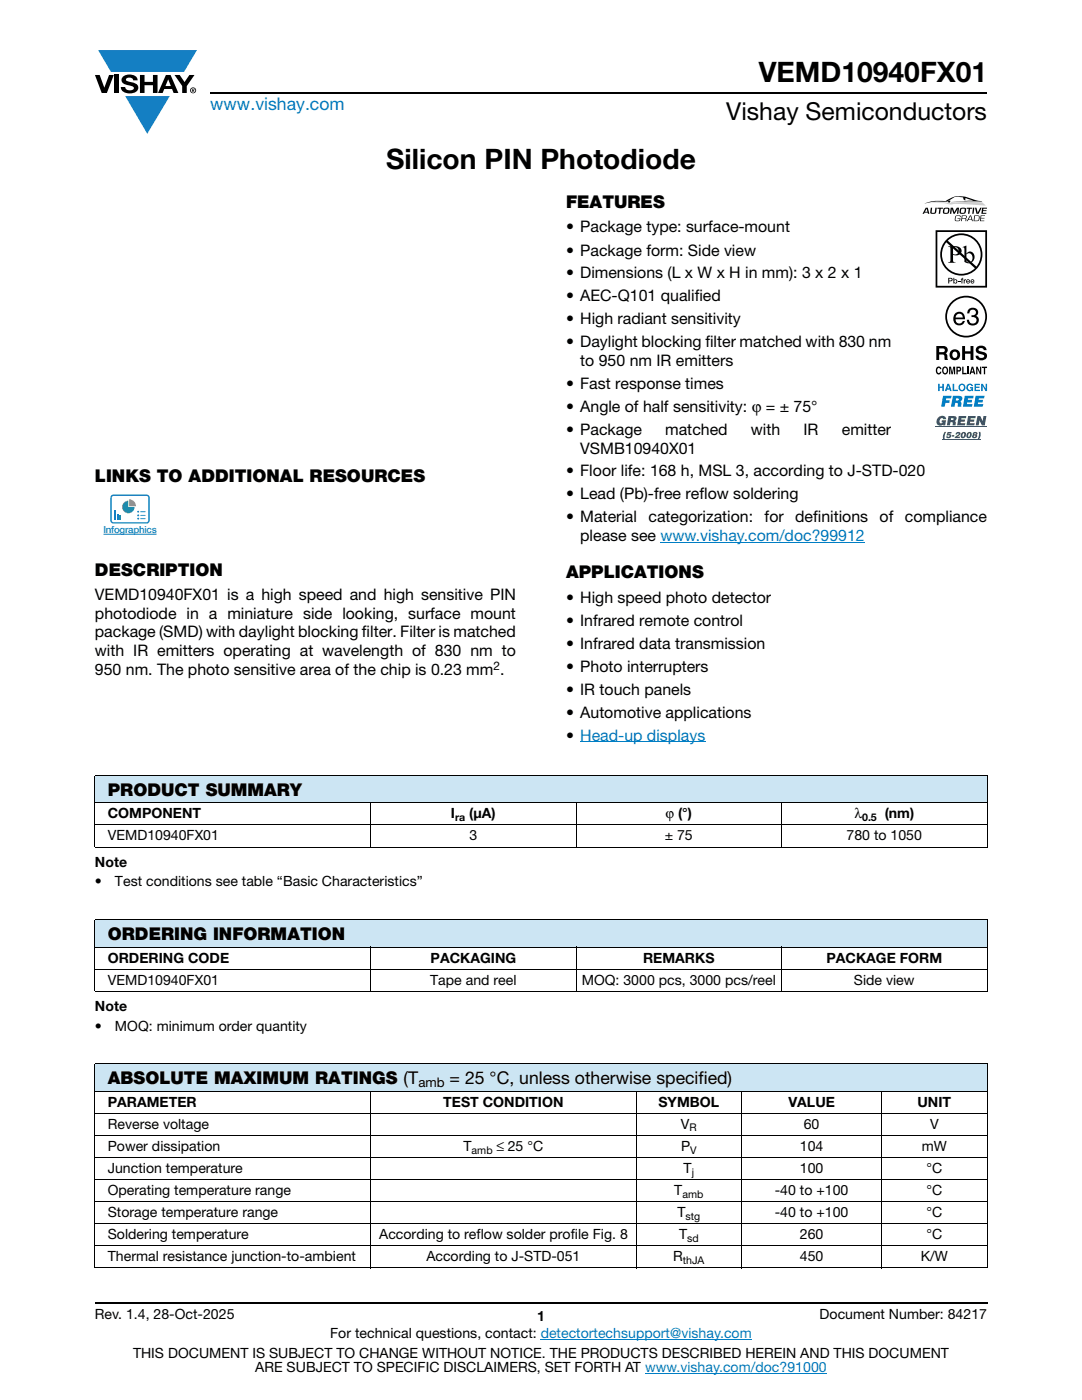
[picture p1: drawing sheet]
<svg xmlns="http://www.w3.org/2000/svg" width="216mm" height="279mm" viewBox="0 0 216 279" stroke-linecap="round" stroke-linejoin="round" font-family="sans-serif">
<defs><g id="words">
<g font-size="5.6">
<text x="151.4" y="16.4">VEMD10940FX01</text>
<text x="77" y="33.8">Silicon PIN Photodiode</text>
</g>
<text font-size="4.9" x="144.9" y="24">Vishay Semiconductors</text>
<text font-size="3.5" fill="#007ec4" x="42" y="21.9">www.vishay.com</text>
<g font-size="3.5">
<text x="112.9" y="41.5">FEATURES</text>
<text x="18.9" y="96.1">LINKS TO ADDITIONAL RESOURCES</text>
<text x="18.9" y="114.9">DESCRIPTION</text>
<text x="112.9" y="115.4">APPLICATIONS</text>
<text x="21.5" y="158.8">PRODUCT SUMMARY</text>
<text x="21.5" y="187.6">ORDERING INFORMATION</text>
<text x="21.5" y="216.4">ABSOLUTE MAXIMUM RATINGS (T</text>
<text x="89.7" y="216.4">= 25 °C, unless otherwise specified)</text>
</g>
<g font-size="3.2">
<text x="112.9" y="46.4">• Package type: surface-mount</text>
<text x="112.9" y="51">• Package form: Side view</text>
<text x="112.9" y="55.6">• Dimensions (L x W x H in mm): 3 x 2 x 1</text>
<text x="112.9" y="60.2">• AEC-Q101 qualified</text>
<text x="112.9" y="64.7">• High radiant sensitivity</text>
<text x="112.9" y="69.3">• Daylight blocking filter matched with 830 nm</text>
<text x="112.9" y="77.6">• Fast response times</text>
<text x="115.8" y="73">to 950 nm IR emitters</text>
<text x="112.9" y="82.2">• Angle of half sensitivity: ϕ = ± 75°</text>
<text x="112.9" y="86.8">• Package</text>
<text x="132.7" y="86.8">matched</text>
<text x="149.8" y="86.8">with</text>
<text x="160.3" y="86.8">IR</text>
<text x="168" y="86.8">emitter</text>
<text x="112.9" y="95.1">• Floor life: 168 h, MSL 3, according to J-STD-020</text>
<text x="115.8" y="90.5">VSMB10940X01</text>
<text x="112.9" y="99.7">• Lead (Pb)-free reflow soldering</text>
<text x="112.9" y="104.3">• Material</text>
<text x="115.8" y="108">please see www.vishay.com/doc?99912</text>
<text x="129.4" y="104.3">categorization:</text>
<text x="152.6" y="104.3">for</text>
<text x="158.7" y="104.3">definitions</text>
<text x="175.5" y="104.3">of</text>
<text x="180.6" y="104.3">compliance</text>
<text x="18.9" y="119.8">VEMD10940FX01 is a high speed and high sensitive PIN</text>
<text x="18.9" y="123.5">photodiode in a miniature side looking, surface mount</text>
<text x="112.9" y="120.3">• High speed photo detector</text>
<text x="112.9" y="124.9">• Infrared remote control</text>
<text x="18.9" y="127.2">package (SMD) with daylight blocking filter. Filter is matched</text>
<text x="18.9" y="130.9">with IR emitters operating at wavelength of 830 nm to</text>
<text x="112.9" y="129.5">• Infrared data transmission</text>
<text x="18.9" y="134.6">950 nm. The photo sensitive area of the chip is 0.23 mm .</text>
<text x="112.9" y="134.1">• Photo interrupters</text>
<text x="112.9" y="138.7">• IR touch panels</text>
<text x="112.9" y="143.2">• Automotive applications</text>
<text x="112.9" y="147.8">• Head-up displays</text>
</g>
<g font-size="2.8">
<text x="21.5" y="163.3">COMPONENT</text>
<text x="21.5" y="167.7">VEMD10940FX01</text>
<text x="90" y="163.3">I</text>
<text x="93.6" y="163.3">(μA)</text>
<text x="93.7" y="167.7">3</text>
<text x="132.6" y="167.7">± 75</text>
<text x="132.8" y="163.3">ϕ (°)</text>
<text x="168.9" y="167.7">780 to 1050</text>
<text x="170.5" y="163.3">λ</text>
<text x="176.5" y="163.3">(nm)</text>
<text x="18.9" y="173">Note</text>
<text x="18.9" y="176.9">•</text>
<text x="22.9" y="176.9">Test conditions see table “Basic Characteristics”</text>
<text x="21.5" y="196.5">VEMD10940FX01</text>
<text x="21.5" y="192.1">ORDERING CODE</text>
<text x="85.8" y="196.5">Tape and reel</text>
<text x="85.9" y="192.1">PACKAGING</text>
<text x="116.1" y="196.5">MOQ: 3000 pcs, 3000 pcs/reel</text>
<text x="128.3" y="192.1">REMARKS</text>
<text x="164.9" y="192.1">PACKAGE FORM</text>
<text x="170.4" y="196.5">Side view</text>
<text x="18.9" y="201.8">Note</text>
<text x="18.9" y="205.7">•</text>
<text x="22.9" y="205.7">MOQ: minimum order quantity</text>
<text x="21.5" y="220.9">PARAMETER</text>
<text x="88.4" y="220.9">TEST CONDITION</text>
<text x="131.4" y="220.9">SYMBOL</text>
<text x="157.3" y="220.9">VALUE</text>
<text x="183.1" y="220.9">UNIT</text>
<text x="21.5" y="225.3">Reverse voltage</text>
<text x="135.9" y="225.3">V</text>
<text x="160.4" y="225.3">60</text>
<text x="185.6" y="225.3">V</text>
<text x="21.5" y="229.7">Power dissipation</text>
<text x="92.5" y="229.7">T</text>
<text x="99.1" y="229.7">≤ 25 °C</text>
<text x="135.9" y="229.7">P</text>
<text x="159.6" y="229.7">104</text>
<text x="183.9" y="229.7">mW</text>
<text x="21.5" y="234.1">Junction temperature</text>
<text x="21.5" y="238.5">Operating temperature range</text>
<text x="134.5" y="238.5">T</text>
<text x="136.4" y="234.1">T</text>
<text x="154.6" y="238.5">-40 to +100</text>
<text x="159.6" y="234.1">100</text>
<text x="184.9" y="238.5">°C</text>
<text x="184.9" y="234.1">°C</text>
<text x="21.5" y="243">Storage temperature range</text>
<text x="135.2" y="243">T</text>
<text x="154.6" y="243">-40 to +100</text>
<text x="184.9" y="243">°C</text>
<text x="21.5" y="251.8">Thermal resistance junction-to-ambient</text>
<text x="21.5" y="247.4">Soldering temperature</text>
<text x="75.6" y="247.4">According to reflow solder profile Fig. 8</text>
<text x="85.1" y="251.8">According to J-STD-051</text>
<text x="134.3" y="251.8">R</text>
<text x="135.5" y="247.4">T</text>
<text x="159.6" y="247.4">260</text>
<text x="159.6" y="251.8">450</text>
<text x="183.7" y="251.8">K/W</text>
<text x="184.9" y="247.4">°C</text>
<text x="18.9" y="263.3">Rev. 1.4, 28-Oct-2025</text>
<text x="107.2" y="263.6">1</text>
<text x="163.6" y="263.3">Document Number: 84217</text>
<text x="65.9" y="267.1">For technical questions, contact: detectortechsupport@vishay.com</text>
<text x="26.5" y="271">THIS DOCUMENT IS SUBJECT TO CHANGE WITHOUT NOTICE. THE PRODUCTS DESCRIBED HEREIN AND THIS DOCUMENT</text>
<text x="50.9" y="273.8">ARE SUBJECT TO SPECIFIC DISCLAIMERS, SET FORTH AT www.vishay.com/doc?91000</text>
</g>
<text font-size="2.6" x="83.5" y="217">amb</text>
<text font-size="2.4" x="98.5" y="133.7">2</text>
<g font-size="2.1">
<text x="90.8" y="163.8">ra</text>
<text x="172" y="163.8">0.5</text>
<text x="137.6" y="225.8">R</text>
<text x="94.1" y="230.2">amb</text>
<text x="137.7" y="230.2">V</text>
<text x="136.2" y="239">amb</text>
<text x="138" y="234.6">j</text>
<text x="136.8" y="243.5">stg</text>
<text x="137.1" y="247.9">sd</text>
<text x="136.3" y="252.3">thJA</text>
</g>
<text font-size="1.9" fill="#147fc3" x="20.6" y="106.4">Infographics</text>
</g></defs>
<g fill="#147fc3">
<path d="M19.6 10h19.7l-2.6 4.3h-1.1h-13.5z"/>
<path d="M25 19.2h8.9l-4.5 7.5z"/>
</g>
<g fill="#000">
<path d="M18.9 15h1l.9 2.5 1-2.5h.9l-1.4 3.6h-1zM22.9 15h.9v3.6h-.9zM24.6 15.3a2.1 2.1 0 0 1 2.8 .3l.1 .4h-.9a.79 .79 0 0 0-.7-.5 .79 .79 0 0 0-.8 .4l.3 .3 1 .2a1.08 1.08 0 0 1 1.2 1 1.08 1.08 0 0 1-1.1 1.2 1.73 1.73 0 0 1-2.4-1.2h.9a.96 .96 0 0 0 .8 .6 .96 .96 0 0 0 .9-.4 1.31 1.31 0 0 0-1.2-.6 1.03 1.03 0 0 1-1.1-.6 1.03 1.03 0 0 1 .2-1.1zM27.9 15h.9v1.3h1.7v-1.3h.9v3.6h-.9v-1.6h-1.7v1.6h-.9zM34.8 15h1.1l.9 1.4 1-1.4h1l-1.5 2.2v1.4h-.9v-1.4z"/>
<path d="M33.6 15.9l.5 1.3h-1.1zM33.1 15l-1.6 3.6h1l.3-.8h1.5l.3 .8h1l-1.6-3.6z"/>
<path d="M38.4 17.8h.2v.2h-.2zM38.3 17.7v.7h.1v-.3l.4 .3-.2-.3 .2-.2-.1-.2z"/>
<path d="M38.1 18a.46 .46 0 0 1 .9 0 .46 .46 0 0 1-.9 0zM37.9 18a.6 .6 0 0 0 1.2 0 .6 .6 0 0 0-1.2 0z"/>
</g>
<path d="M42 18.6h155M18.9 260h178.1" fill="none" stroke="#000" stroke-width=".36"/>
<path d="M131.8 108.2h40.8M115.8 148.1h24.9M107.9 267.3h42.1M128.7 274h36.3" fill="none" stroke="#007ec4" stroke-width=".2"/>
<path d="M18.9 98.7h14v10h-14z" fill="#fff"/>
<path d="M20.6 106.6h10.6z" fill="none" stroke="#147fc3" stroke-width=".2"/>
<path d="M25.8 99.6a1.39 1.39 0 0 1 1.3 1.4h-1.3z" fill="#f8a021"/>
<g fill="#42bb83">
<path d="M23.9 102.8h.2v.9h-.2z"/>
<path d="M24.9 100.2l.7-.3v1.3h1.3a1.26 1.26 0 0 1-1.9 1.1 1.26 1.26 0 0 1-.1-2.1z"/>
</g>
<g fill="#1681c5">
<path d="M22.9 101.8h.2v1.9h-.2z"/>
<path d="M23.4 102.5h.2v1.2h-.2z"/>
<path d="M28 102.1h1l-.9 .1z"/>
<path d="M28 102.8l1 .1h-.9z"/>
<path d="M28 103.4l1 .1-.9 .1z"/>
<path d="M22.3 99.1v4.8l.2 .3h6.8l.2-.2 .1-4.7-.2-.3h-6.8zM22.2 98.9l.4-.2h6.7a.61 .61 0 0 1 .6 .6v4.6a.61 .61 0 0 1-.6 .6h-6.7a.61 .61 0 0 1-.6-.6v-4.6z"/>
<circle cx="27.6" cy="102.1" r=".19"/>
<circle cx="27.6" cy="102.9" r=".19"/>
<circle cx="27.6" cy="103.5" r=".19"/>
</g>
<path d="M185.1 40.6l1.4-.2 3.1 .1a3.8 3.8 0 0 1 2.2-.1l2.8-.1a2.03 2.03 0 0 1 2.1 .7h-.2a41.3 41.3 0 0 0-7.1-.2 10.3 10.3 0 0 0-4.3-.2z" fill="#ccc"/>
<g fill="#000">
<path d="M189.1 40.3l.4-.3 .1 .2-.1 .2zM184.4 40.6h.1a12.3 12.3 0 0 1 4.3-.6 5.2 5.2 0 0 1 5.5-.2l1.7 .4-6.2 .1 4.3-.2-1.4-.6-.1 .6-.4-.4v-.3a2.78 2.78 0 0 0-2.7 .5 2.69 2.69 0 0 1-2.2 .3l-1.4 .1zM185.7 41.5h.3l-.1 .8a.35 .35 0 0 0 .3 .2 .35 .35 0 0 0 .3-.2l.2-.8h.2l-.1 .8a.72 .72 0 0 1-1.2 .2zM187.1 41.5h1.1l-.1 .2h-.4l-.1 1h-.3l.1-1h-.4zM190.7 43.1a.64 .64 0 0 1 1 .2h-.2a.49 .49 0 0 0-.6-.2 .49 .49 0 0 0-.2 .7 .49 .49 0 0 0 .6 .2l.2-.3h-.4v-.1h.6a.61 .61 0 0 1-.5 .6 .61 .61 0 0 1-.7-.3zM191.2 56.1h.4v.1h-.4zM189.7 41.5h.4l.3 .9 .5-.9h.5l-.2 1.2h-.3l.2-1.1-.6 1.1h-.2l-.4-1-.1 1h-.3zM191.9 55.5h.3l-.2 .2 .2 .1v.1h-.2v.7h-.1v-.7h-.2zM192.3 55.8h.2v.1l.3-.2v.2l-.3 .1v.6h-.2zM192.9 41.5h1.1v.2h-.4l-.2 1h-.2l.1-1h-.4zM194.2 41.5h.2l-.1 1.2h-.3zM194.5 41.5h.3l.3 1 .5-1h.3l-.6 1.2h-.5z"/>
<path d="M195.7 43h.8v.1h-.7v.4h.7l-.1 .1h-.6l-.1 .4h.7v.1h-.9zM196 41.5h1l-.1 .1h-.7v.4h.7l-.1 .1h-.6l-.1 .4h.7v.2h-1zM186.9 73.3l.4-.2 .3 .1 .2 .5-.6-.2a.66 .66 0 0 0 .1 1l.3-.3h.2a.54 .54 0 0 1-.4 .5 .54 .54 0 0 1-.6-.4zM189.4 73.2h.4l.2 1.2 .2-1.2h.4v1.5h-.3v-1.3l-.2 1.3h-.2l-.3-1.3v1.3h-.2zM192 73.2h.3v1.2h.6v.3h-.9zM192 69.1h.6v1h1.1v-1h.5v2.7h-.5v-1.2h-1.1v1.2h-.6zM193 73.2h.3v1.5h-.3zM193.3 61.7a1.07 1.07 0 0 1 1.3-.2 1.07 1.07 0 0 1 .5 1.2l-.4 .3a1.06 1.06 0 0 1 .5 1.4 1.06 1.06 0 0 1-1.4 .5h-.2a1.02 1.02 0 0 1-.7-1.1h.5a.71 .71 0 0 0 .9 .8 .71 .71 0 0 0 .3-1.2l-.7-.1v-.4a.59 .59 0 0 0 .8-.4 .59 .59 0 0 0-.6-.7 .66 .66 0 0 0-.7 .7h-.4zM195 69.2a1.15 1.15 0 0 1 1.9 .7h-.6v-.2a.68 .68 0 0 0-1-.1v.4l.2 .1a1.29 1.29 0 0 1 1.5 .9 1.17 1.17 0 0 1-1.2 .9 1.17 1.17 0 0 1-1.1-.9h.5l.1 .2a.67 .67 0 0 0 1.1-.1l-.3-.3-.5-.1a.82 .82 0 0 1-.9-.6 .82 .82 0 0 1 .3-.9zM194.8 73.2h.3l.5 1v-1h.2v1.5h-.3l-.5-1.1v1.1h-.2zM195.9 73.2h1.1v.2h-.4v1.3h-.3v-1.3h-.4z"/>
<path d="M184.9 41.6l-.3 .7h.5zM184.7 41.5h.4l.3 1.2h-.2l-.1-.3h-.6l-.1 .3h-.3z"/>
<path d="M188.3 42.1a.45 .45 0 0 0 .9 0 .45 .45 0 0 0-.9 0zM188.3 41.6a.7 .7 0 0 1 1.2 .2 .74 .74 0 0 1-.4 .9 .74 .74 0 0 1-.9-.2z"/>
<path d="M189.1 48a3.9 3.9 0 0 1 5.3-.1 3.9 3.9 0 0 1 .4 5.3zM188.8 48.4l5.7 5.1a3.9 3.9 0 0 1-5.3 .1 3.9 3.9 0 0 1-.4-5.2zM187.6 50.8a4.2 4.2 0 0 0 8.4 0 4.2 4.2 0 0 0-8.4 0z"/>
<path d="M189.4 55.6v.4l.4-.1v-.3zM189.2 55.4l.7 .1 .2 .3-.2 .3h-.5v.5h-.2z"/>
<path d="M190.2 49.4v1.3a.75 .75 0 0 0 1.1-.7 .75 .75 0 0 0-1.1-.6zM189.2 49.1a2.81 2.81 0 0 1 2.4 .4 .97 .97 0 0 1 0 1.2 .97 .97 0 0 1-1.2 .2h-.2v1v.3l.5 .2h-1.5l.3-.1 .1-.4v-2.3v-.2z"/>
<path d="M190.4 56.1a.26 .26 0 0 0 .5 0 .26 .26 0 0 0-.5 0zM190.2 55.4h.2v.5a.38 .38 0 0 1 .5 0 .38 .38 0 0 1 0 .5 .38 .38 0 0 1-.5 .1l-.2 .1z"/>
<path d="M192.1 43.1l-.1 .5 .7-.1v-.4zM191.9 43h.7a.32 .32 0 0 1 .3 .3 .32 .32 0 0 1-.3 .3l.2 .1v.4h-.2v-.4h-.1h-.5l-.1 .4h-.1z"/>
<path d="M191.7 42.1a.44 .44 0 0 0 .8 0 .44 .44 0 0 0-.8 0zM191.7 41.6a.7 .7 0 0 1 1.1 .2 .74 .74 0 0 1-.4 .9 .74 .74 0 0 1-.9-.2z"/>
<path d="M192.8 50.8v1.3l.2 .2a.72 .72 0 0 0 .8-.1 .72 .72 0 0 0 .3-.8 .72 .72 0 0 0-.4-.8 .72 .72 0 0 0-.9 .2zM192.1 49.3l.7-.3v1.6a.89 .89 0 0 1 1.1-.3 .89 .89 0 0 1 .6 1 1.23 1.23 0 0 1-.7 1.1 1.23 1.23 0 0 1-1.4-.1v-2.7z"/>
<path d="M193 55.9v.2h.4l-.2-.2zM193 55.8h.4l.2 .4h-.6v.2l.5-.1a.42 .42 0 0 1-.6 .2 .42 .42 0 0 1 .1-.7z"/>
<path d="M193.6 43.1l-.3 .7h.6zM193.6 43h.2l.3 1.1h-.1l-.1-.2h-.7l-.1 .2h-.2z"/>
<path d="M193.9 55.9l-.1 .2h.4l-.2-.2zM193.8 55.8h.5l.1 .4h-.6l.1 .2 .5-.1a.42 .42 0 0 1-.7 .2 .42 .42 0 0 1 .1-.7z"/>
<path d="M194.5 43.1l-.1 .9 .8-.1 .1-.7zM194.4 43h.9a.66 .66 0 0 1-.4 1.1h-.6z"/>
<path d="M187 46.3h9.6v10.7h-9.6zM186.7 45.9v11.5h10.3v-11.5z"/>
<path d="M187.4 69.5v.8l.9-.1a.39 .39 0 0 0 .1-.6zM186.8 69.1h1.4a.79 .79 0 0 1 .8 .4 .79 .79 0 0 1-.1 .9l-.2 .1a.98 .98 0 0 1 .4 1.2l.1 .1h-.7l-.2-1-.9-.1v1.1h-.6z"/>
<path d="M188.4 73.4a.64 .64 0 0 0 .2 1.1l.1-.1a.64 .64 0 0 0-.1-1zM188.2 73.3l.2-.1a.56 .56 0 0 1 .7 .3 .82 .82 0 0 1-.5 1.2h-.2a.89 .89 0 0 1-.2-1.4z"/>
<path d="M189 63.2a3.8 3.8 0 0 1 7.6 0 3.8 3.8 0 0 1-7.6 0zM188.6 63.2a4.2 4.2 0 0 0 8.4 0 4.2 4.2 0 0 0-8.4 0z"/>
<path d="M190.3 70.2a.63 .63 0 0 0-.3 .8 .63 .63 0 0 0 .8 .4 .63 .63 0 0 0 .2-.8 .63 .63 0 0 0-.7-.4zM189.5 70.8a1.09 1.09 0 0 1 2.1 0 1.09 1.09 0 0 1-2.1 0z"/>
<path d="M191.1 73.4v.5l.4-.1v-.3zM190.8 73.2h.6a.5 .5 0 0 1 .4 .5 .5 .5 0 0 1-.4 .5h-.3v.5h-.3z"/>
<path d="M190.9 62.8l-.2 .6h1.4a.7 .7 0 0 0-.4-.7 .7 .7 0 0 0-.8 .1zM190.7 62.5a1.18 1.18 0 0 1 1.4-.1 1.18 1.18 0 0 1 .5 1.3h-1.9a.73 .73 0 0 0 .5 .8 .73 .73 0 0 0 .9-.4h.4a1.21 1.21 0 0 1-1.6 .8 1.21 1.21 0 0 1-.6-1.7z"/>
<path d="M194 73.5l-.1 .6h.3zM193.9 73.2h.3l.4 1.5h-.3v-.3h-.5l-.1 .3h-.3z"/>
</g>
<path d="M186.7 85.1h10.3" fill="none" stroke="#1f9047" stroke-width=".2"/>
<g fill="#1f9047">
<path d="M187.2 83.4a.91 .91 0 0 1 .9-.4 .91 .91 0 0 1 .7 .7h-.6l-.3-.3a.56 .56 0 0 0-.4 .5 .56 .56 0 0 0 .3 .6l.3-.2h-.2v-.4h.9l-.2 1h-.4v-.2a.82 .82 0 0 1-1.1 .1 .82 .82 0 0 1-.1-1.1z"/>
<path d="M191.3 83h1.5v.5h-1v.2h.8l-.1 .5h-.8v.3h.9l-.1 .4h-1.5z"/>
<path d="M193.2 83h1.5l-.1 .5h-.9v.2h.7v.5h-.8l-.1 .3h1l-.1 .4h-1.6z"/>
<path d="M195 83h.6l.5 1 .1-1h.6l-.3 1.9h-.6l-.5-1-.1 1h-.6z"/>
<path d="M188.5 86.2h.3l-.3 .8v.7h-.3v-.7z"/>
<path d="M189.1 86.2h.8l-.1 .3h-.5l-.1 .2h.5a.52 .52 0 0 1-.2 .7 .52 .52 0 0 1-.7-.3l.5 .1 .2-.2-.2-.1h-.4z"/>
<path d="M190 86.8h.4v.4h-.5z"/>
<path d="M190.8 86.4a.5 .5 0 0 1 .5-.2 .5 .5 0 0 1 .4 .4l-.7 .5h.6l-.1 .3h-1l.8-.8-.1-.1-.2 .2h-.4z"/>
<path d="M189.8 83.5l-.1 .3h.5l.1-.1-.1-.2zM189.3 83l1.5 .2a.54 .54 0 0 1-.3 .8l.2 .2v.7h-.6v-.5l-.3-.2h-.1l-.2 .7h-.6z"/>
<path d="M192.2 86.5l-.2 .5 .2 .2 .2-.5-.1-.2zM191.9 86.3a.51 .51 0 0 1 .8 .2 .66 .66 0 0 1-.2 .8 .66 .66 0 0 1-.8 0v-.5z"/>
<path d="M193.3 86.5l-.1 .5 .1 .2 .3-.5-.2-.2zM193.1 86.3a.51 .51 0 0 1 .8 .2 .66 .66 0 0 1-.2 .8 .66 .66 0 0 1-.8 0l-.1-.5z"/>
</g>
<path d="M188 87.7h7.7" fill="none" stroke="#1f9047" stroke-width=".2"/>
<g fill="#1f9047">
<path d="M195.3 86.2h.3l.1 .8a.72 .72 0 0 1-.7 .7l.3-.7z"/>
<path d="M194.5 86.5l-.1 .2h.2l.1-.2zM194.4 86.9v.3h.2v-.3zM194.2 86.4a.52 .52 0 0 1 .8 .1l-.2 .3 .2 .3a.55 .55 0 0 1-.5 .4 .55 .55 0 0 1-.6-.4l.3-.3-.1-.3z"/>
</g>
<g fill="#0160ae">
<path d="M187.2 76.6h.3v.6h.5v-.6h.3v1.4h-.3v-.6h-.5v.6h-.3z"/>
<path d="M190.1 76.6h.3v1.2h.7v.2h-1z"/>
<path d="M193 76.8a.68 .68 0 0 1 1.2 .3l-.9-.2a.55 .55 0 0 0-.2 .5 .55 .55 0 0 0 .4 .4l.4-.3h-.3v-.2h.6v.7h-.2l-.1-.1a.71 .71 0 0 1-1-.1 .71 .71 0 0 1 .1-1z"/>
<path d="M194.5 76.6h1v.3h-.8v.3h.8v.2h-.8v.4h.8v.2h-1z"/>
<path d="M195.8 76.6h.3l.6 1v-1h.3v1.4h-.3l-.6-1v1h-.3z"/>
<path d="M188.2 79h1.7l-.1 .5h-1l-.1 .4h.8l-.1 .5h-.8l-.1 .8h-.7z"/>
<path d="M192.5 79h1.8l-.1 .5h-1.1v.3h.9l-.1 .5h-.9l-.1 .3h1.1l-.1 .6h-1.8z"/>
<path d="M194.7 79h1.7v.5h-1.1v.3h.8v.5h-.9l-.1 .3h1.1l-.1 .6h-1.8z"/>
<path d="M189.2 76.9l-.2 .6h.4zM189 76.6h.4l.5 1.4h-.3l-.1-.2h-.6l-.1 .2h-.3z"/>
<path d="M191.5 77.4a.47 .47 0 0 0 .9 0 .47 .47 0 0 0-.9 0zM191.2 77.3a.75 .75 0 0 1 1.5 0 .75 .75 0 0 1-1.5 0z"/>
<path d="M190.8 79.5l-.1 .4 .6-.1-.1-.3zM190.1 79l1.8 .1a.63 .63 0 0 1-.3 1l.2 .3v.8h-.7v-.6l-.3-.2h-.2l-.1 .8h-.7z"/>
</g>
<path d="M18.9 154.7h178.1v5.5h-178.1z" fill="#cce5f3"/>
<g fill="#fff">
<path d="M18.9 160.2h55.1v4.4h-55.1z"/>
<path d="M74 160.2h41v4.4h-41z"/>
<path d="M115 160.2h41v4.4h-41z"/>
<path d="M156 160.2h41v4.4h-41z"/>
</g>
<path d="M18.9 183.5h178.1v5.5h-178.1z" fill="#cce5f3"/>
<g fill="#fff">
<path d="M18.9 189h55.1v4.4h-55.1z"/>
<path d="M74 189h41v4.4h-41z"/>
<path d="M115 189h41v4.4h-41z"/>
<path d="M156 189h41v4.4h-41z"/>
</g>
<path d="M18.9 212.3h178.1v5.5h-178.1z" fill="#cce5f3"/>
<g fill="#fff">
<path d="M18.9 217.8h55.1v4.4h-55.1z"/>
<path d="M74 217.8h53v4.4h-53z"/>
<path d="M127 217.8h21v4.4h-21z"/>
<path d="M148 217.8h28v4.4h-28z"/>
<path d="M176 217.8h21v4.4h-21z"/>
</g>
<g fill="none" stroke="#000" stroke-width=".2">
<path d="M18.9 154.7h178.1M18.9 154.8v14.1M197 154.8v14.1M18.9 160.2h178.1M18.9 164.6h178.1M18.9 169h178.1M74 160.1v9M115 160.1v9M156 160.1v9M18.9 183.5h178.1M18.9 189h178.1M18.9 193.4h178.1"/>
<path d="M18.9 197.8h178.1M18.9 183.6v14.1M74 188.9v9M115 188.9v9M156 188.9v9M197 183.6v14.1M18.9 212.3h178.1M18.9 217.8h178.1M18.9 212.4v40.6M74 217.7v35.5M127 217.7v35.5M148 217.7v35.5"/>
<path d="M176 217.7v35.5M197 212.4v40.6M18.9 222.2h178.1M18.9 226.6h178.1M18.9 231h178.1M18.9 235.4h178.1M18.9 239.8h178.1M18.9 244.2h178.1M18.9 248.6h178.1M18.9 253h178.1"/>
</g>
<use href="#words"/>
</svg>
